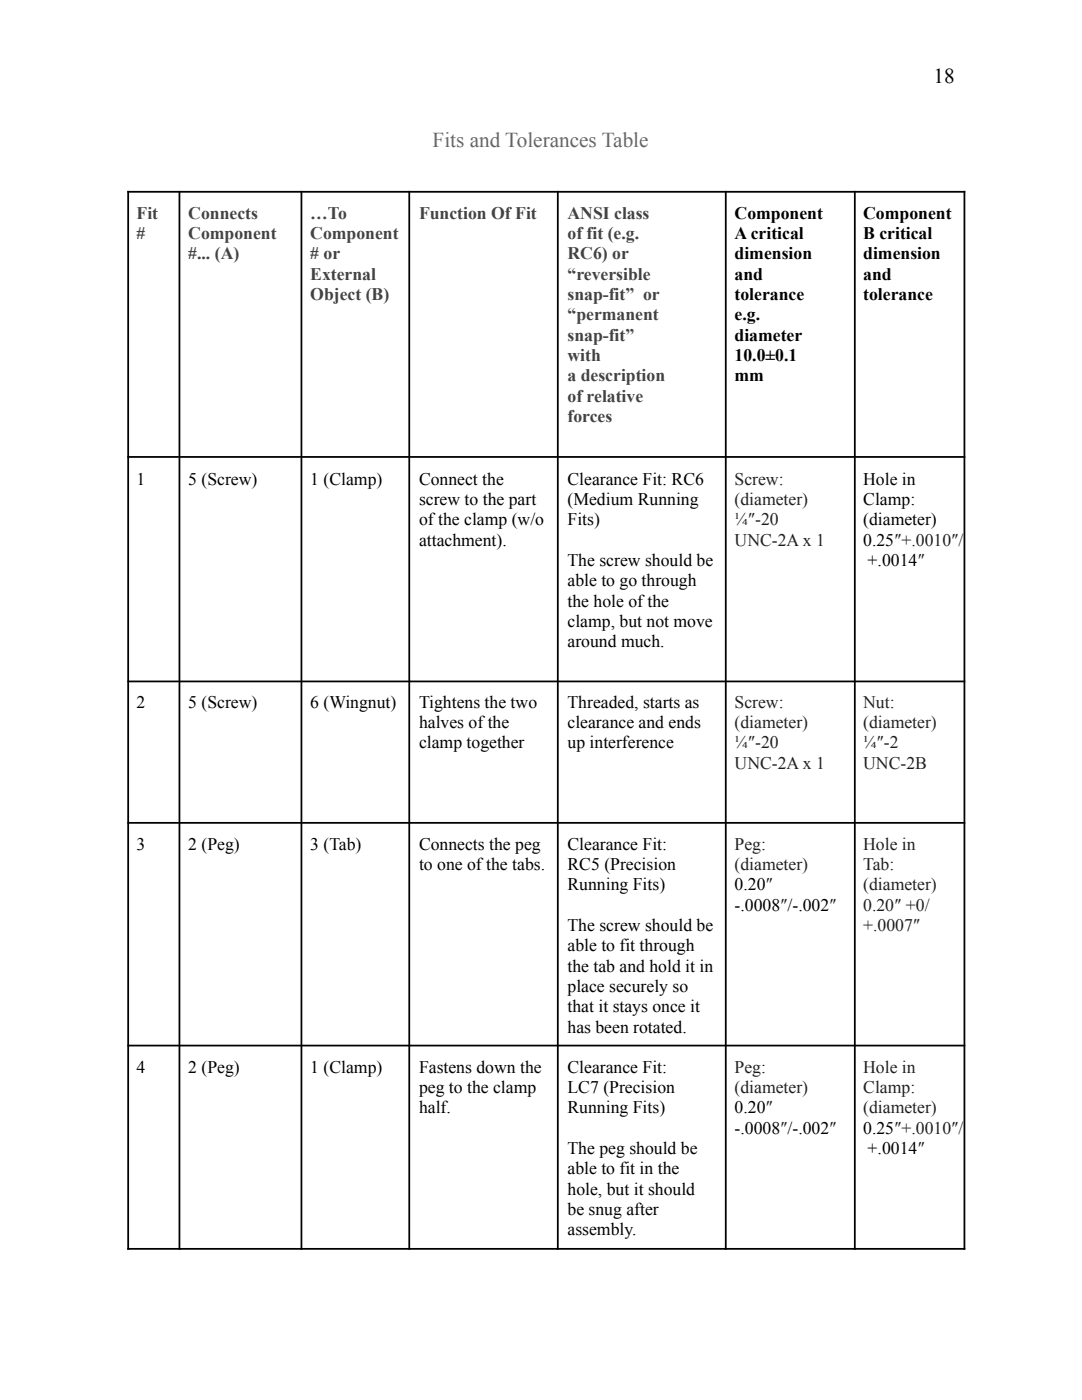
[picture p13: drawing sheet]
<svg xmlns="http://www.w3.org/2000/svg" width="216mm" height="279mm" viewBox="0 0 216 279" stroke-linecap="round" stroke-linejoin="round" font-family="sans-serif">
<defs><g id="words">
<text font-size="4.2" x="186.3" y="16.7">18</text>
<text font-size="4.2" fill="#666" x="86.3" y="29.4">Fits and Tolerances Table</text>
<g font-size="3.5" fill="#434343">
<text x="27.3" y="43.7">Fit</text>
<text x="27.3" y="47.7">#</text>
<text x="37.6" y="43.7">Connects</text>
<text x="37.6" y="47.7">Component</text>
<text x="61.9" y="43.7">…To</text>
<text x="61.9" y="47.7">Component</text>
<text x="83.6" y="43.7">Function Of Fit</text>
<text x="113.2" y="43.7">ANSI class</text>
<text x="113.2" y="47.7">of fit (e.g.</text>
<text x="37.6" y="51.8">#... (A)</text>
<text x="61.9" y="51.8"># or</text>
<text x="113.2" y="51.8">RC6) or</text>
<text x="61.9" y="55.8">External</text>
<text x="61.9" y="59.9">Object (B)</text>
<text x="113.2" y="55.8">“reversible</text>
<text x="113.2" y="59.9">snap-fit” or</text>
<text x="113.2" y="63.9">“permanent</text>
<text x="113.2" y="68">snap-fit”</text>
<text x="113.2" y="72.1">with</text>
<text x="113.2" y="76.1">a description</text>
<text x="113.2" y="80.2">of relative</text>
<text x="113.2" y="84.2">forces</text>
</g>
<g font-size="3.5">
<text x="146.6" y="43.7">Component</text>
<text x="146.6" y="47.7">A critical</text>
<text x="172.2" y="43.7">Component</text>
<text x="172.2" y="47.7">B critical</text>
<text x="146.6" y="51.8">dimension</text>
<text x="172.2" y="51.8">dimension</text>
<text x="146.6" y="55.8">and</text>
<text x="146.6" y="59.9">tolerance</text>
<text x="172.2" y="55.8">and</text>
<text x="172.2" y="59.9">tolerance</text>
<text x="146.6" y="63.9">e.g.</text>
<text x="146.6" y="68">diameter</text>
<text x="146.6" y="72.1">10.0±0.1</text>
<text x="146.6" y="76.1">mm</text>
<text x="27.3" y="96.7">1</text>
<text x="37.6" y="96.7">5 (Screw)</text>
<text x="61.9" y="96.7">1 (Clamp)</text>
<text x="83.6" y="96.7">Connect the</text>
<text x="83.6" y="100.8">screw to the part</text>
<text x="113.2" y="96.7">Clearance Fit: RC6</text>
<text x="113.2" y="100.8">(Medium Running</text>
<text x="172.2" y="96.7">Hole in</text>
<text x="172.2" y="100.8">Clamp:</text>
<text x="83.6" y="104.8">ofthe clamp (w/o</text>
<text x="113.2" y="104.8">Fits)</text>
<text x="172.2" y="104.8">(diameter)</text>
<text x="83.6" y="108.9">attachment).</text>
<text x="113.2" y="112.9">The screw should be</text>
<text x="172.2" y="108.9">0.25</text>
<text x="173.1" y="112.9">+.0014</text>
<text x="113.2" y="117">able to go through</text>
<text x="113.2" y="121">the hole ofthe</text>
<text x="113.2" y="125.1">clamp, but not move</text>
<text x="113.2" y="129.2">around much.</text>
<text x="27.3" y="141.2">2</text>
<text x="37.6" y="141.2">5 (Screw)</text>
<text x="61.9" y="141.2">6 (Wingnut)</text>
<text x="83.6" y="141.2">Tightens the two</text>
<text x="113.2" y="141.2">Threaded, starts as</text>
<text x="83.6" y="145.3">halves ofthe</text>
<text x="83.6" y="149.4">clamp together</text>
<text x="113.2" y="145.3">clearance and ends</text>
<text x="113.2" y="149.4">up interference</text>
<text x="27.3" y="169.6">3</text>
<text x="37.6" y="169.6">2 (Peg)</text>
<text x="61.9" y="169.6">3 (Tab)</text>
<text x="83.6" y="169.6">Connects the peg</text>
<text x="83.6" y="173.6">to one ofthe tabs.</text>
<text x="113.2" y="169.6">Clearance Fit:</text>
<text x="113.2" y="173.6">RC5 (Precision</text>
<text x="113.2" y="177.7">Running Fits)</text>
<text x="146.6" y="177.7">0.20</text>
<text x="113.2" y="185.8">The screw should be</text>
<text x="146.6" y="181.7">-.0008″/</text>
<text x="158.1" y="181.7">-.002″</text>
<text x="113.2" y="189.8">able to fit through</text>
<text x="113.2" y="193.9">the tab and hold it in</text>
<text x="113.2" y="197.9">place securely so</text>
<text x="113.2" y="202">that it stays once it</text>
<text x="113.2" y="206.1">has been rotated.</text>
<text x="27.3" y="214.1">4</text>
<text x="37.6" y="214.1">2 (Peg)</text>
<text x="61.9" y="214.1">1 (Clamp)</text>
<text x="83.6" y="214.1">Fastens down the</text>
<text x="113.2" y="214.1">Clearance Fit:</text>
<text x="83.6" y="218.1">peg to the clamp</text>
<text x="113.2" y="218.1">LC7 (Precision</text>
<text x="83.6" y="222.2">half.</text>
<text x="113.2" y="222.2">Running Fits)</text>
<text x="146.6" y="222.2">0.20</text>
<text x="146.6" y="226.3">-.0008″/</text>
<text x="158.1" y="226.3">-.002″</text>
<text x="172.2" y="226.3">0.25</text>
<text x="113.2" y="230.3">The peg should be</text>
<text x="173.1" y="230.3">+.0014</text>
<text x="113.2" y="234.4">able to fit in the</text>
<text x="113.2" y="238.4">hole, but it should</text>
<text x="113.2" y="242.5">be snug after</text>
<text x="113.2" y="246.5">assembly.</text>
</g>
<g font-size="3.5" fill="#202124">
<text x="146.6" y="96.7">Screw:</text>
<text x="146.6" y="100.8">(diameter)</text>
<text x="146.6" y="104.8">¼″-20</text>
<text x="146.6" y="108.9">UNC-2A x 1</text>
<text x="178.4" y="108.9">″+.0010″/</text>
<text x="183" y="112.9">″</text>
<text x="146.6" y="141.2">Screw:</text>
<text x="172.2" y="141.2">Nut:</text>
<text x="146.6" y="145.3">(diameter)</text>
<text x="146.6" y="149.4">¼″-20</text>
<text x="172.2" y="145.3">(diameter)</text>
<text x="172.2" y="149.4">¼″-2</text>
<text x="146.6" y="153.4">UNC-2A x 1</text>
<text x="172.2" y="153.4">UNC-2B</text>
<text x="146.6" y="169.6">Peg:</text>
<text x="146.6" y="173.6">(diameter)</text>
<text x="172.2" y="169.6">Hole in</text>
<text x="172.2" y="173.6">Tab:</text>
<text x="152.8" y="177.7">″</text>
<text x="172.2" y="177.7">(diameter)</text>
<text x="172.2" y="181.7">0.20″ +0/</text>
<text x="172.2" y="185.8">+.0007″</text>
<text x="146.6" y="214.1">Peg:</text>
<text x="172.2" y="214.1">Hole in</text>
<text x="146.6" y="218.1">(diameter)</text>
<text x="172.2" y="218.1">Clamp:</text>
<text x="152.8" y="222.2">″</text>
<text x="172.2" y="222.2">(diameter)</text>
<text x="178.4" y="226.3">″+.0010″/</text>
<text x="183" y="230.3">″</text>
</g>
</g></defs>
<g fill="none" stroke="#000" stroke-width=".35">
<path d="M25.4 38.3h167.2M25.6 38.1v211.3M35.8 38.1v211.3M60.1 38.1v211.3M81.7 38.1v211.3M111.3 38.1v211.3M144.8 38.1v211.3M170.6 38.1v211.3M192.4 38.1v211.3M25.4 91.2h167.2M25.4 136h167.2M25.4 164.2h167.2"/>
<path d="M25.4 208.7h167.2M25.4 249.2h167.2"/>
</g>
<use href="#words"/>
</svg>
